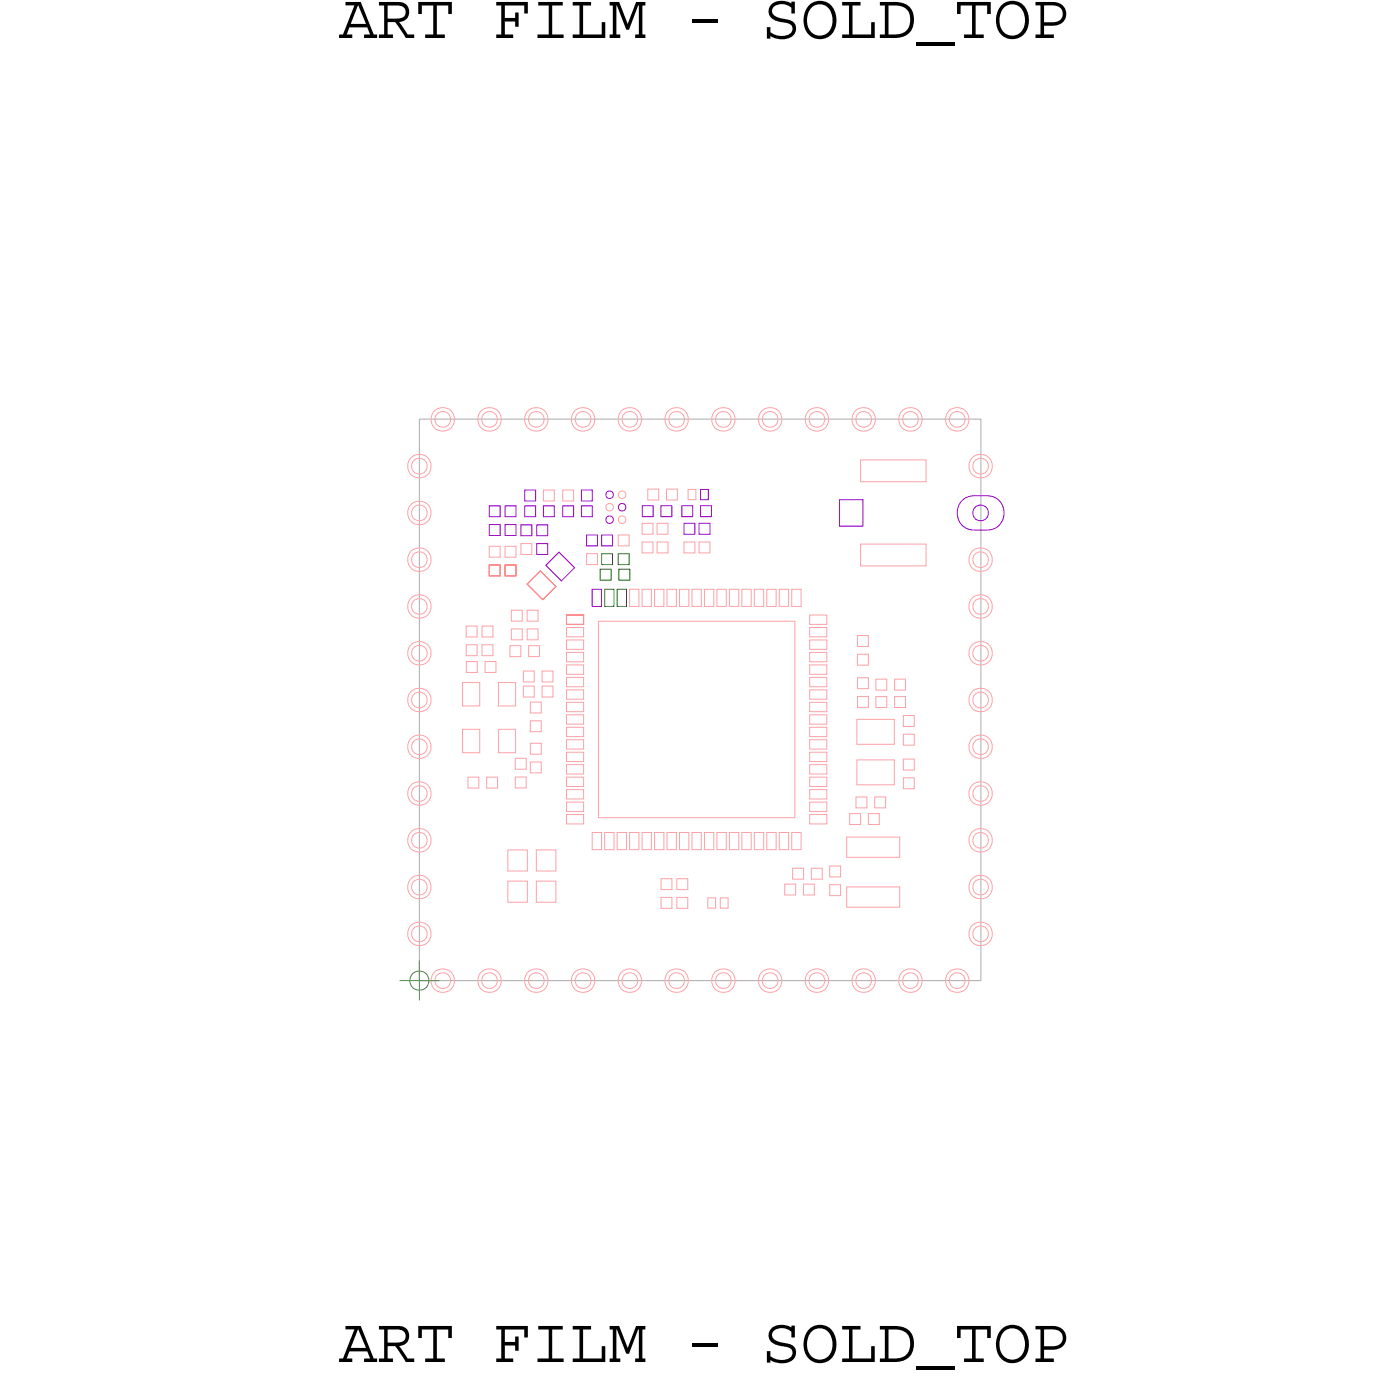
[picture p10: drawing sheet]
<svg xmlns="http://www.w3.org/2000/svg" width="45mm" height="45mm" viewBox="0 0 45 45" stroke-linecap="round" stroke-linejoin="round" font-family="sans-serif">
<defs><g id="words">
<g font-size="2.1">
<text x="10.9" y="1.2">ART FILM - SOLD_TOP</text>
<text x="10.9" y="43.7">ART FILM - SOLD_TOP</text>
</g>
</g></defs>
<!-- layer: Board Outline -->
<path d="M13.5 13.4h18v18h-18z" fill="none" stroke="#acacac" stroke-width=".03"/>
<!-- layer: Nets -->
<g fill="none" stroke="#fda2a8" stroke-width=".03">
<path d="M13.2 17.7l.3-.1 .2 .1 .1 .3-.1 .2-.2 .1-.3-.1-.1-.2zM13.2 19.2l.3-.1 .2 .1 .1 .3-.1 .2-.2 .1-.3-.1-.1-.2zM13.2 14.7l.3-.1 .2 .1 .1 .3-.1 .2-.2 .1-.3-.1-.1-.2zM13.2 16.2l.3-.1 .2 .1 .1 .2-.1 .3-.2 .1-.3-.1-.1-.3zM13.3 17.8l.2-.1 .1 .1 .1 .1-.1 .2-.1 .1-.2-.1-.1-.2zM13.3 19.3l.2-.1 .1 .1 .1 .1-.1 .2-.1 .1-.2-.1-.1-.2zM13.3 14.8l.2-.1 .1 .1 .1 .1-.1 .2-.1 .1-.2-.1-.1-.2zM13.3 16.3l.2-.1 .1 .1 .1 .1-.1 .2-.1 .1-.2-.1-.1-.2zM13.9 13.2l.3-.1 .3 .1 .1 .3-.1 .2-.3 .1-.3-.1-.1-.2zM14 13.3l.2-.1 .2 .1 .1 .1-.1 .2-.2 .1-.2-.1-.1-.2zM15.4 13.2l.3-.1 .3 .1 .1 .3-.1 .2-.3 .1-.3-.1-.1-.2zM15.5 13.3l.2-.1 .2 .1 .1 .1-.1 .2-.2 .1-.2-.1-.1-.2z"/>
<path d="M15.7 17.5h.3v.4h-.3zM16.2 17.5h.3v.4h-.3zM16.4 19.6h.3v.3h-.3zM16.7 17.4h.4v.4h-.4zM16.9 19.6h.4v.3h-.4zM16.9 13.2l.3-.1 .3 .1 .1 .3-.1 .2-.3 .1-.3-.1-.1-.2zM17 13.3l.2-.1 .2 .1 .1 .1-.1 .2-.2 .1-.2-.1-.1-.2zM17.4 15.7h.4v.4h-.4zM18 15.7h.4v.4h-.4zM18.4 13.2l.3-.1 .3 .1 .1 .3-.1 .2-.3 .1-.3-.1-.1-.2zM18.5 13.3l.2-.1 .2 .1 .1 .1-.1 .2-.2 .1-.2-.1-.1-.2zM18.8 17.8h.4v.3h-.4z"/>
<path d="M19.2 19.9h6.3v6.3h-6.3zM19.4 16.2l.2-.1 .1 .2-.1 .1zM19.8 17.2h.4v.3h-.4zM19.8 16.6l.2-.1 .1 .2-.1 .1zM19.8 15.8l.2-.1 .1 .2-.1 .1zM19.9 13.2l.3-.1 .3 .1 .1 .3-.1 .2-.3 .1-.3-.1-.1-.2zM20 13.3l.2-.1 .2 .1 .1 .1-.1 .2-.2 .1-.2-.1-.1-.2zM20.2 18.9h.3v.5h-.3zM20.6 18.9h.3v.5h-.3zM20.6 16.8h.3v.3h-.3zM20.6 17.4h.3v.3h-.3zM20.8 15.7h.3v.3h-.3z"/>
<path d="M21 18.9h.3v.5h-.3zM21.1 16.8h.3v.3h-.3zM21.1 17.4h.3v.3h-.3zM21.4 15.7h.3v.3h-.3zM21.4 18.9h.3v.5h-.3zM21.4 13.2l.3-.1 .3 .1 .1 .3-.1 .2-.3 .1-.3-.1-.1-.2zM21.5 13.3l.2-.1 .2 .1 .1 .1-.1 .2-.2 .1-.2-.1-.1-.2zM21.8 18.9h.3v.5h-.3zM21.9 17.4h.4v.3h-.4zM22.1 15.7h.2v.3h-.2zM22.2 18.9h.3v.5h-.3zM22.4 17.4h.4v.3h-.4z"/>
<path d="M22.6 18.9h.3v.5h-.3zM22.9 13.2l.3-.1 .3 .1 .1 .3-.1 .2-.3 .1-.3-.1-.1-.2zM23 18.9h.3v.5h-.3zM23 13.3l.2-.1 .2 .1 .1 .1-.1 .2-.2 .1-.2-.1-.1-.2zM23.4 18.9h.3v.5h-.3zM23.8 18.9h.3v.5h-.3zM24.2 18.9h.3v.5h-.3zM24.4 13.2l.3-.1 .3 .1 .1 .3-.1 .2-.3 .1-.3-.1-.1-.2zM24.5 13.3l.2-.1 .2 .1 .1 .1-.1 .2-.2 .1-.2-.1-.1-.2zM24.6 18.9h.3v.5h-.3zM25 18.9h.3v.5h-.3zM25.4 18.9h.3v.5h-.3z"/>
<path d="M25.9 13.2l.3-.1 .3 .1 .1 .3-.1 .2-.3 .1-.3-.1-.1-.2zM26 19.7h.5v.3h-.5zM26 13.3l.2-.1 .2 .1 .1 .1-.1 .2-.2 .1-.2-.1-.1-.2zM27.4 13.2l.3-.1 .3 .1 .1 .3-.1 .2-.3 .1-.3-.1-.1-.2zM27.5 13.3l.2-.1 .2 .1 .1 .1-.1 .2-.2 .1-.2-.1-.1-.2zM27.6 14.7h2.1v.7h-2.1zM27.6 17.5h2.1v.6h-2.1zM28.9 13.2l.3-.1 .3 .1 .1 .3-.1 .2-.3 .1-.3-.1-.1-.2zM29 13.3l.2-.1 .2 .1 .1 .1-.1 .2-.2 .1-.2-.1-.1-.2zM30.4 13.2l.3-.1 .3 .1 .1 .3-.1 .2-.3 .1-.3-.1-.1-.2zM30.5 13.3l.2-.1 .2 .1 .1 .1-.1 .2-.2 .1-.2-.1-.1-.2zM31.2 19.2l.2-.1 .3 .1 .1 .3-.1 .2-.3 .1-.2-.1-.1-.2z"/>
<path d="M31.2 14.7l.2-.1 .3 .1 .1 .3-.1 .2-.3 .1-.2-.1-.1-.2zM31.2 17.7l.2-.1 .3 .1 .1 .3-.1 .2-.3 .1-.2-.1-.1-.2zM31.3 19.3l.1-.1 .2 .1 .1 .1-.1 .2-.2 .1-.1-.1-.1-.2zM31.3 14.8l.1-.1 .2 .1 .1 .1-.1 .2-.2 .1-.1-.1-.1-.2zM31.3 17.8l.1-.1 .2 .1 .1 .1-.1 .2-.2 .1-.1-.1-.1-.2zM13.2 29.7l.3-.1 .2 .1 .1 .2-.1 .3-.2 .1-.3-.1-.1-.3zM13.2 25.2l.3-.1 .2 .1 .1 .2-.1 .3-.2 .1-.3-.1-.1-.3zM13.2 23.7l.3-.1 .2 .1 .1 .3-.1 .2-.2 .1-.3-.1-.1-.2zM13.2 28.2l.3-.1 .2 .1 .1 .3-.1 .2-.2 .1-.3-.1-.1-.2zM13.2 26.7l.3-.1 .2 .1 .1 .3-.1 .2-.2 .1-.3-.1-.1-.2zM13.2 22.2l.3-.1 .2 .1 .1 .3-.1 .2-.2 .1-.3-.1-.1-.2zM13.2 20.7l.3-.1 .2 .1 .1 .2-.1 .3-.2 .1-.3-.1-.1-.3z"/>
<path d="M13.3 29.8l.2-.1 .1 .1 .1 .1-.1 .2-.1 .1-.2-.1-.1-.2zM13.3 25.3l.2-.1 .1 .1 .1 .1-.1 .2-.1 .1-.2-.1-.1-.2zM13.3 23.8l.2-.1 .1 .1 .1 .1-.1 .2-.1 .1-.2-.1-.1-.2zM13.3 28.3l.2-.1 .1 .1 .1 .1-.1 .2-.1 .1-.2-.1-.1-.2zM13.3 26.8l.2-.1 .1 .1 .1 .1-.1 .2-.1 .1-.2-.1-.1-.2zM13.3 22.3l.2-.1 .1 .1 .1 .1-.1 .2-.1 .1-.2-.1-.1-.2zM13.3 20.8l.2-.1 .1 .1 .1 .1-.1 .2-.1 .1-.2-.1-.1-.2zM13.9 31.2l.3-.1 .3 .1 .1 .2-.1 .3-.3 .1-.3-.1-.1-.3zM14 31.3l.2-.1 .2 .1 .1 .1-.1 .2-.2 .1-.2-.1-.1-.2zM14.8 21.9h.6v.7h-.6zM14.8 23.4h.6v.7h-.6zM15 20.7h.3v.3h-.3z"/>
<path d="M15 20.1h.3v.3h-.3zM15 21.2h.3v.4h-.3zM15 24.9h.4v.4h-.4zM15.4 31.2l.3-.1 .3 .1 .1 .2-.1 .3-.3 .1-.3-.1-.1-.3zM15.5 20.7h.3v.3h-.3zM15.5 20.1h.3v.3h-.3zM15.5 31.3l.2-.1 .2 .1 .1 .1-.1 .2-.2 .1-.2-.1-.1-.2zM15.6 21.2h.3v.4h-.3zM15.6 24.9h.4v.4h-.4zM16 23.4h.5v.7h-.5zM16 21.9h.5v.7h-.5zM16.3 27.3h.6v.6h-.6z"/>
<path d="M16.3 28.3h.6v.6h-.6zM16.4 20.7h.3v.4h-.3zM16.4 20.2h.3v.3h-.3zM16.5 24.3h.4v.4h-.4zM16.5 24.9h.4v.4h-.4zM16.8 21.5h.3v.4h-.3zM16.8 22h.3v.4h-.3zM16.9 20.2h.4v.3h-.4zM16.9 31.2l.3-.1 .3 .1 .1 .2-.1 .3-.3 .1-.3-.1-.1-.3zM17 20.7h.3v.4h-.3zM17 22.5h.4v.4h-.4zM17 24.4h.4v.4h-.4z"/>
<path d="M17 23.1h.4v.4h-.4zM17 23.8h.4v.4h-.4zM17 31.3l.2-.1 .2 .1 .1 .1-.1 .2-.2 .1-.2-.1-.1-.2zM17.2 27.3h.6v.6h-.6zM17.2 28.3h.6v.6h-.6zM17.4 22h.3v.4h-.3zM17.4 21.5h.3v.4h-.3zM18.2 21.3h.5v.3h-.5zM18.2 20.9h.5v.3h-.5zM18.2 22.5h.5v.3h-.5zM18.2 22.1h.5v.3h-.5zM18.2 20.1h.5v.3h-.5z"/>
<path d="M18.2 24.5h.5v.3h-.5zM18.2 21.7h.5v.3h-.5zM18.2 26.1h.5v.3h-.5zM18.2 25.7h.5v.3h-.5zM18.2 25.3h.5v.3h-.5zM18.2 24.9h.5v.3h-.5zM18.2 23.7h.5v.3h-.5zM18.2 24.1h.5v.3h-.5zM18.2 22.9h.5v.3h-.5zM18.2 23.3h.5v.3h-.5zM18.2 20.5h.5v.3h-.5zM18.4 31.2l.3-.1 .3 .1 .1 .2-.1 .3-.3 .1-.3-.1-.1-.3z"/>
<path d="M18.5 31.3l.2-.1 .2 .1 .1 .1-.1 .2-.2 .1-.2-.1-.1-.2zM19 26.7h.3v.5h-.3zM19.4 26.7h.3v.5h-.3zM19.8 26.7h.3v.5h-.3zM19.9 31.2l.3-.1 .3 .1 .1 .2-.1 .3-.3 .1-.3-.1-.1-.3zM20 31.3l.2-.1 .2 .1 .1 .1-.1 .2-.2 .1-.2-.1-.1-.2zM20.2 26.7h.3v.5h-.3zM20.6 26.7h.3v.5h-.3zM21 26.7h.3v.5h-.3zM21.2 28.2h.3v.3h-.3zM21.2 28.8h.3v.3h-.3zM21.4 26.7h.3v.5h-.3z"/>
<path d="M21.4 31.2l.3-.1 .3 .1 .1 .2-.1 .3-.3 .1-.3-.1-.1-.3zM21.5 31.3l.2-.1 .2 .1 .1 .1-.1 .2-.2 .1-.2-.1-.1-.2zM21.7 28.2h.4v.3h-.4zM21.7 28.8h.4v.3h-.4zM21.8 26.7h.3v.5h-.3zM22.2 26.7h.3v.5h-.3zM22.6 26.7h.3v.5h-.3zM22.7 28.8h.3v.3h-.3zM22.9 31.2l.3-.1 .3 .1 .1 .2-.1 .3-.3 .1-.3-.1-.1-.3zM23 26.7h.3v.5h-.3zM23 31.3l.2-.1 .2 .1 .1 .1-.1 .2-.2 .1-.2-.1-.1-.2zM23.1 28.8h.3v.3h-.3z"/>
<path d="M23.4 26.7h.3v.5h-.3zM23.8 26.7h.3v.5h-.3zM24.2 26.7h.3v.5h-.3zM24.4 31.2l.3-.1 .3 .1 .1 .2-.1 .3-.3 .1-.3-.1-.1-.3zM24.5 31.3l.2-.1 .2 .1 .1 .1-.1 .2-.2 .1-.2-.1-.1-.2zM24.6 26.7h.3v.5h-.3zM25 26.7h.3v.5h-.3zM25.2 28.4h.3v.3h-.3zM25.4 26.7h.3v.5h-.3zM25.4 27.8h.4v.4h-.4zM25.8 28.4h.3v.3h-.3zM25.9 31.2l.3-.1 .3 .1 .1 .2-.1 .3-.3 .1-.3-.1-.1-.3z"/>
<path d="M26 23.7h.5v.3h-.5zM26 24.1h.5v.3h-.5zM26 25.3h.5v.3h-.5zM26 22.5h.5v.3h-.5zM26 22.9h.5v.3h-.5zM26 23.3h.5v.3h-.5zM26 24.5h.5v.3h-.5zM26 26.1h.5v.3h-.5zM26 24.9h.5v.3h-.5zM26 22.1h.5v.3h-.5zM26 21.7h.5v.3h-.5zM26 21.3h.5v.3h-.5z"/>
<path d="M26 20.9h.5v.3h-.5zM26 20.5h.5v.3h-.5zM26 20.1h.5v.3h-.5zM26 25.7h.5v.3h-.5zM26 31.3l.2-.1 .2 .1 .1 .1-.1 .2-.2 .1-.2-.1-.1-.2zM26 27.8h.4v.4h-.4zM26.6 27.8h.4v.3h-.4zM26.6 28.4h.4v.3h-.4zM27.2 26.8h1.7v.7h-1.7zM27.2 28.4h1.7v.7h-1.7zM27.2 26.1h.4v.3h-.4zM27.4 31.2l.3-.1 .3 .1 .1 .2-.1 .3-.3 .1-.3-.1-.1-.3z"/>
<path d="M27.5 25.6h.3v.3h-.3zM27.5 23.1h1.2v.8h-1.2zM27.5 24.4h1.2v.8h-1.2zM27.5 20.4h.3v.3h-.3zM27.5 21h.3v.3h-.3zM27.5 22.3h.4v.4h-.4zM27.5 21.7h.4v.4h-.4zM27.5 31.3l.2-.1 .2 .1 .1 .1-.1 .2-.2 .1-.2-.1-.1-.2zM27.8 26.1h.4v.3h-.4zM28.1 25.6h.3v.3h-.3zM28.1 21.8h.3v.3h-.3zM28.1 22.3h.3v.4h-.3z"/>
<path d="M28.7 22.3h.3v.4h-.3zM28.7 21.8h.3v.3h-.3zM28.9 31.2l.3-.1 .3 .1 .1 .2-.1 .3-.3 .1-.3-.1-.1-.3zM29 22.9h.3v.4h-.3zM29 24.9h.3v.4h-.3zM29 23.5h.3v.4h-.3zM29 24.3h.3v.4h-.3zM29 31.3l.2-.1 .2 .1 .1 .1-.1 .2-.2 .1-.2-.1-.1-.2zM30.4 31.2l.3-.1 .3 .1 .1 .2-.1 .3-.3 .1-.3-.1-.1-.3zM30.5 31.3l.2-.1 .2 .1 .1 .1-.1 .2-.2 .1-.2-.1-.1-.2zM31.2 29.7l.2-.1 .3 .1 .1 .2-.1 .3-.3 .1-.2-.1-.1-.3zM31.2 26.7l.2-.1 .3 .1 .1 .3-.1 .2-.3 .1-.2-.1-.1-.2z"/>
<path d="M31.2 25.2l.2-.1 .3 .1 .1 .2-.1 .3-.3 .1-.2-.1-.1-.3zM31.2 23.7l.2-.1 .3 .1 .1 .3-.1 .2-.3 .1-.2-.1-.1-.2zM31.2 22.2l.2-.1 .3 .1 .1 .3-.1 .2-.3 .1-.2-.1-.1-.2zM31.2 20.7l.2-.1 .3 .1 .1 .2-.1 .3-.3 .1-.2-.1-.1-.3zM31.2 28.2l.2-.1 .3 .1 .1 .3-.1 .2-.3 .1-.2-.1-.1-.2zM31.3 29.8l.1-.1 .2 .1 .1 .1-.1 .2-.2 .1-.1-.1-.1-.2zM31.3 26.8l.1-.1 .2 .1 .1 .1-.1 .2-.2 .1-.1-.1-.1-.2zM31.3 25.3l.1-.1 .2 .1 .1 .1-.1 .2-.2 .1-.1-.1-.1-.2zM31.3 23.8l.1-.1 .2 .1 .1 .1-.1 .2-.2 .1-.1-.1-.1-.2zM31.3 22.3l.1-.1 .2 .1 .1 .1-.1 .2-.2 .1-.1-.1-.1-.2zM31.3 20.8l.1-.1 .2 .1 .1 .1-.1 .2-.2 .1-.1-.1-.1-.2zM31.3 28.3l.1-.1 .2 .1 .1 .1-.1 .2-.2 .1-.1-.1-.1-.2z"/>
</g>
<path d="M15.7 18.1h.3v.4h-.3zM16.2 18.1h.3v.4h-.3zM16.9 18.7l.4-.4 .5 .5-.4 .4zM18.2 19.7h.5v.3h-.5z" fill="none" stroke="#f00" stroke-width=".03"/>
<g fill="none" stroke="#8d00d9" stroke-width=".03">
<path d="M15.7 16.2h.3v.4h-.3zM15.7 16.8h.3v.4h-.3zM16.2 16.2h.3v.4h-.3zM16.2 16.8h.3v.4h-.3zM16.7 16.8h.4v.4h-.4zM16.8 15.7h.4v.4h-.4zM16.8 16.2h.4v.4h-.4zM17.2 17.4h.4v.4h-.4zM17.2 16.8h.4v.4h-.4zM17.4 16.2h.4v.4h-.4zM17.5 18.1l.4-.4 .5 .5-.4 .4zM18 16.2h.4v.4h-.4z"/>
<path d="M18.6 16.2h.4v.4h-.4zM18.6 15.7h.4v.4h-.4zM18.8 17.2h.4v.3h-.4zM19 18.9h.3v.5h-.3zM19.3 17.2h.3v.3h-.3zM19.4 15.8l.2-.1 .1 .2-.1 .1zM19.4 16.6l.2-.1 .1 .2-.1 .1zM19.8 16.2l.2-.1 .1 .2-.1 .1zM20.6 16.2h.3v.4h-.3zM21.2 16.2h.3v.4h-.3zM21.9 16.2h.3v.4h-.3zM21.9 16.8h.4v.3h-.4z"/>
<path d="M22.4 16.8h.4v.3h-.4zM22.5 16.2h.3v.4h-.3zM22.5 15.7h.2v.3h-.2zM26.9 16h.8v.9h-.8zM30.9 16a.93 .93 0 0 1 1.3 .3v.3a.85 .85 0 0 1-1.5 0v-.3zM31.3 16.3l.1-.1 .2 .1 .1 .1-.1 .2-.2 .1-.1-.1-.1-.2z"/>
</g>
<path d="M19.3 18.3h.3v.3h-.3zM19.3 17.8h.3v.3h-.3zM19.4 18.9h.3v.5h-.3zM19.8 18.9h.3v.5h-.3zM19.8 17.8h.4v.3h-.4zM19.9 18.3h.3v.3h-.3z" fill="none" stroke="#00a200" stroke-width=".03"/>
<!-- layer: Drawing Origin -->
<path d="M12.8 31.4h1.3M13.2 31.2l.3-.1 .2 .1 .1 .2-.1 .3-.2 .1-.3-.1-.1-.3zM13.5 30.8v1.3" fill="none" stroke="#638b3a" stroke-width=".03"/>
<use href="#words"/>
</svg>
